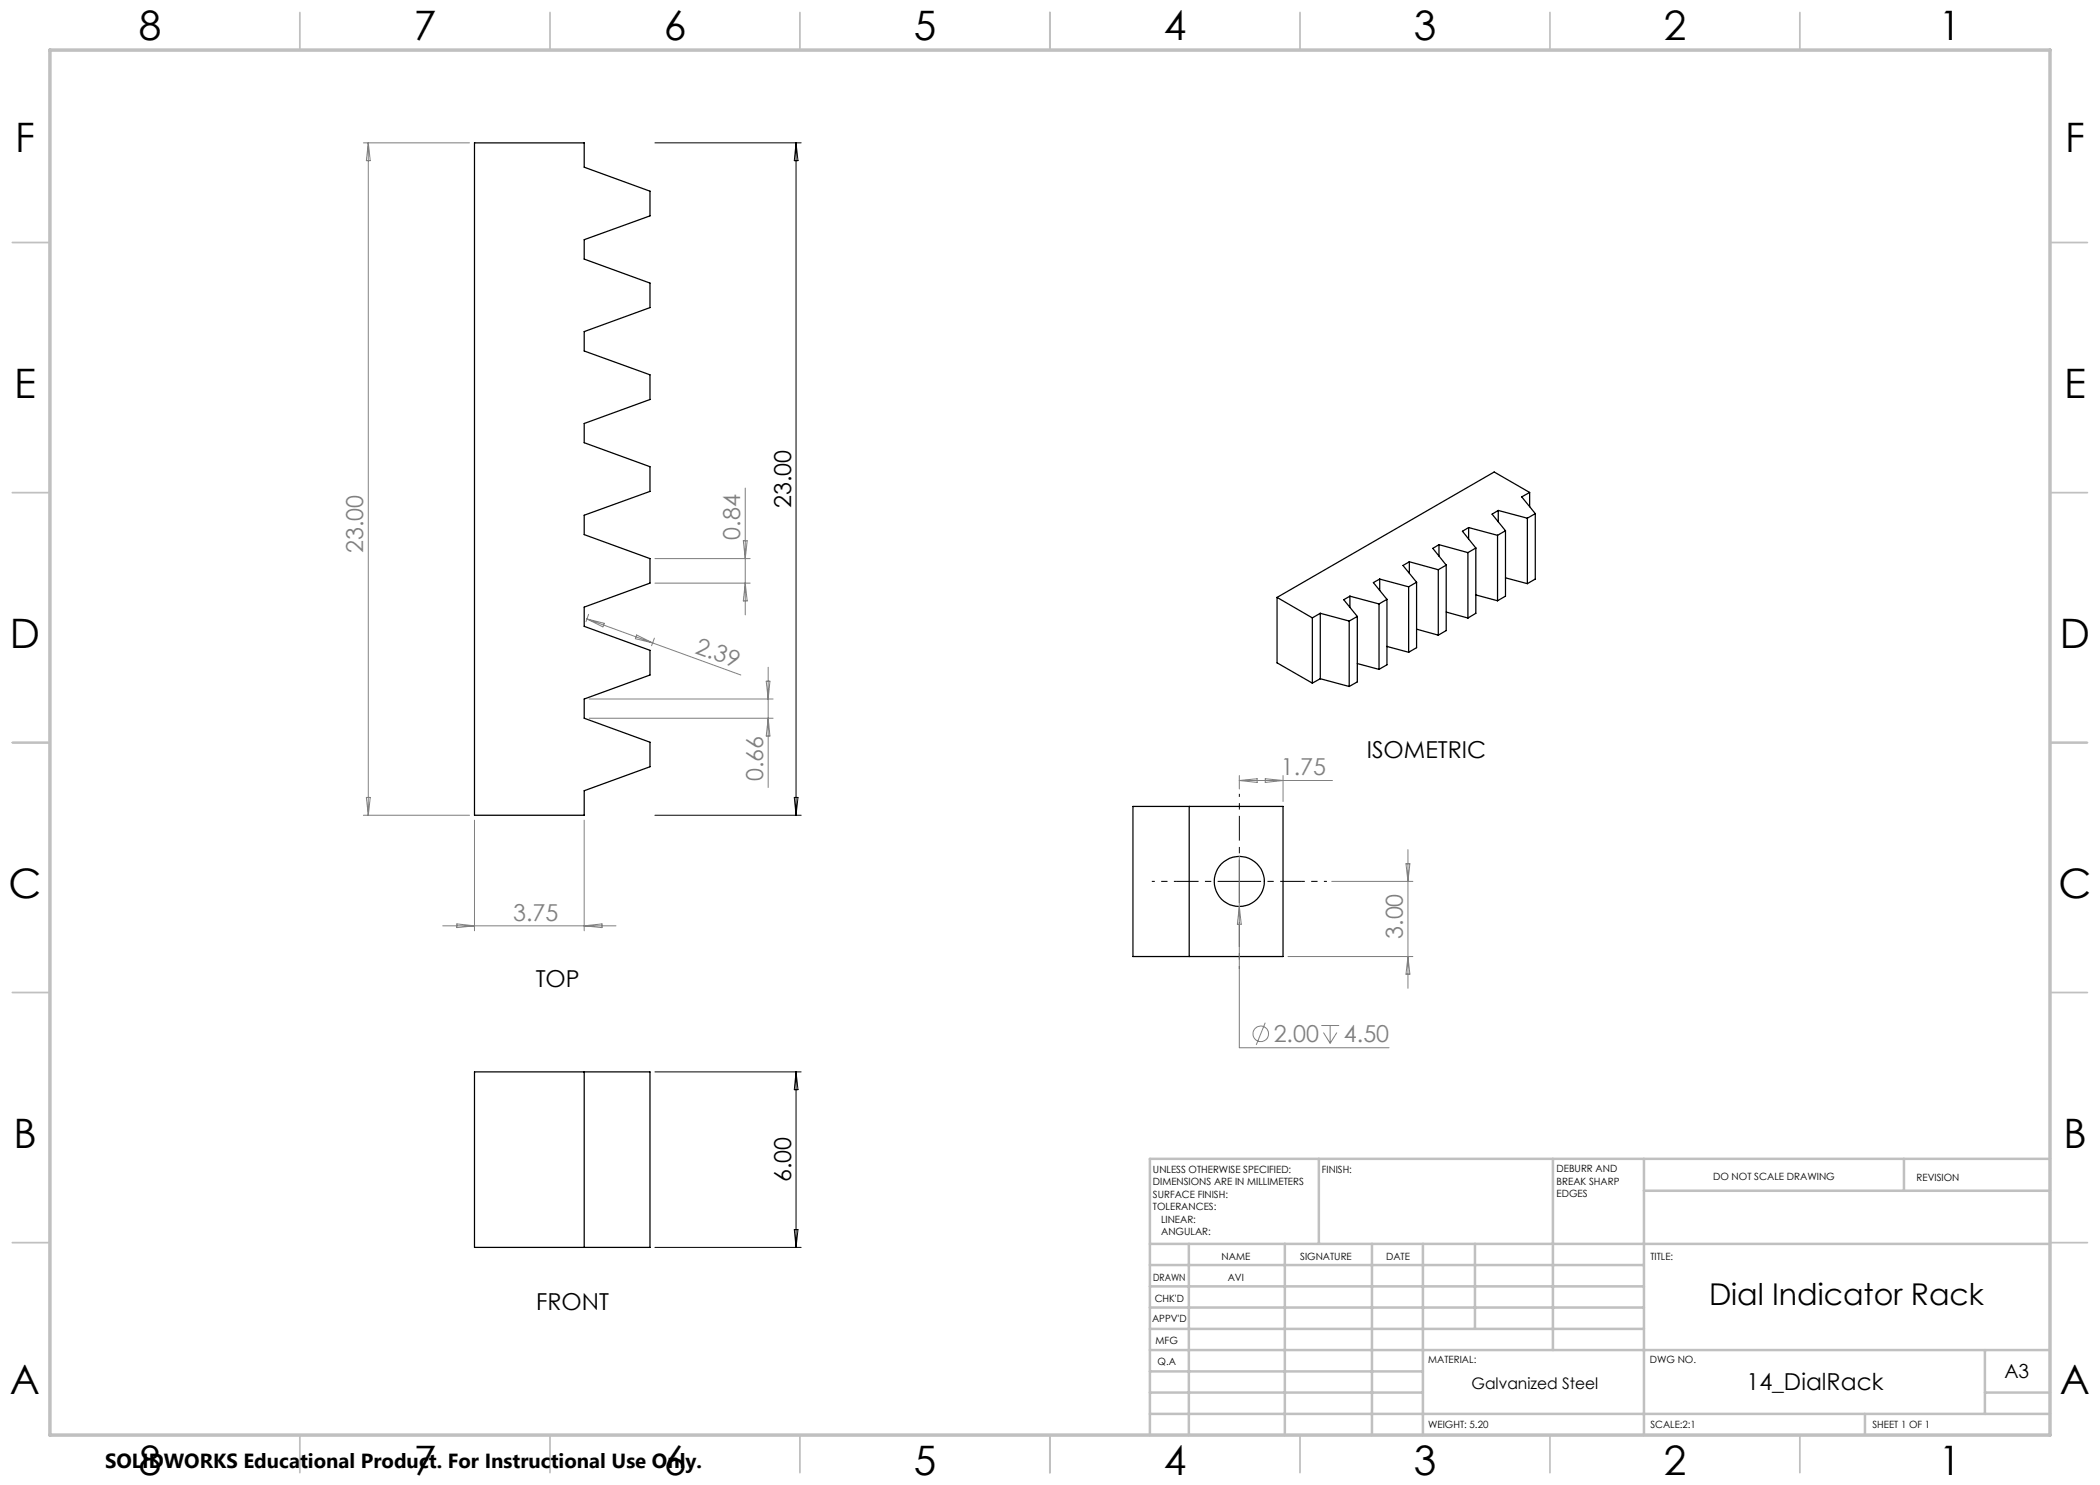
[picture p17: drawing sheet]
<svg xmlns="http://www.w3.org/2000/svg" width="420mm" height="297mm" viewBox="0 0 420 297" stroke-linecap="round" stroke-linejoin="round" font-family="sans-serif">
<defs><g id="words">
<g font-size="8.1">
<text x="27.7" y="8">8</text>
<text x="82.7" y="8">7</text>
<text x="132.7" y="8">6</text>
<text x="182.7" y="8">5</text>
<text x="232.7" y="8">4</text>
<text x="282.7" y="8">3</text>
<text x="332.7" y="8">2</text>
<text x="387.7" y="8">1</text>
<text x="3" y="30.4">F</text>
<text x="413" y="30.4">F</text>
<text x="2.8" y="79.6">E</text>
<text x="412.8" y="79.6">E</text>
<text x="2" y="129.6">D</text>
<text x="412" y="129.6">D</text>
<text x="1.7" y="179.6">C</text>
<text x="411.7" y="179.6">C</text>
<text x="2.7" y="229.6">B</text>
<text x="412.7" y="229.6">B</text>
<text x="2" y="278.9">A</text>
<text x="412" y="278.9">A</text>
<text x="27.7" y="295">8</text>
<text x="82.7" y="295">7</text>
<text x="132.7" y="295">6</text>
<text x="182.7" y="295">5</text>
<text x="232.7" y="295">4</text>
<text x="282.7" y="295">3</text>
<text x="332.7" y="295">2</text>
<text x="387.7" y="295">1</text>
</g>
<text font-size="6" x="341.8" y="261">Dial Indicator Rack</text>
<g font-size="4.7">
<text x="158.2" y="101.6" transform="rotate(-90 158.2 101.6)">23.00</text>
<text x="273.4" y="151.5">ISOMETRIC</text>
<text x="107.1" y="197.3">TOP</text>
<text x="158.2" y="236.4" transform="rotate(-90 158.2 236.4)">6.00</text>
<text x="107.2" y="261.9">FRONT</text>
<text x="349.3" y="278">14_DialRack</text>
</g>
<g font-size="4.7" fill="#808080">
<text x="148" y="107.9" transform="rotate(-90 148 107.9)">0.84</text>
<text x="72.7" y="110.6" transform="rotate(-90 72.7 110.6)">23.00</text>
<text x="138.8" y="130.5" transform="rotate(20 138.8 130.5)">2.39</text>
<text x="256.2" y="155.1">1.75</text>
<text x="152.6" y="156.2" transform="rotate(-90 152.6 156.2)">0.66</text>
<text x="102.6" y="184.1">3.75</text>
<text x="280.6" y="187.8" transform="rotate(-90 280.6 187.8)">3.00</text>
<text x="254.7" y="208.5">2.00</text>
<text x="268.8" y="208.5">4.50</text>
</g>
<text font-size="4.1" x="21" y="293.7">SOLIDWORKS Educational Product. For Instructional Use Only.</text>
<text font-size="3.9" x="400.9" y="275.5">A3</text>
<text font-size="3.2" x="294.3" y="277.9">Galvanized Steel</text>
<g font-size="2">
<text x="230.6" y="234.6">UNLESS OTHERWISE SPECIFIED:</text>
<text x="230.6" y="237.1">DIMENSIONS ARE IN MILLIMETERS</text>
<text x="230.6" y="239.6">SURFACE FINISH:</text>
<text x="264.4" y="234.6">FINISH:</text>
<text x="311.3" y="234.5">DEBURR AND</text>
<text x="311.3" y="237">BREAK SHARP</text>
<text x="311.3" y="239.5">EDGES</text>
<text x="342.6" y="236">DO NOT SCALE DRAWING</text>
<text x="383.3" y="236.2">REVISION</text>
<text x="230.6" y="242.1">TOLERANCES:</text>
<text x="232.2" y="244.6">LINEAR:</text>
<text x="232.2" y="247.1">ANGULAR:</text>
<text x="244.3" y="252">NAME</text>
<text x="260" y="251.9">SIGNATURE</text>
<text x="277.2" y="251.9">DATE</text>
<text x="330.1" y="251.9">TITLE:</text>
<text x="230.6" y="256.1">DRAWN</text>
<text x="245.5" y="256.1">AVI</text>
<text x="230.9" y="260.3">CHK'D</text>
<text x="230.4" y="264.4">APPV'D</text>
<text x="231.1" y="268.8">MFG</text>
<text x="231.5" y="273">Q.A</text>
<text x="285.6" y="272.5">MATERIAL:</text>
<text x="330" y="272.5">DWG NO.</text>
<text x="285.6" y="285.5">WEIGHT: 5.20</text>
<text x="330.1" y="285.6">SCALE:2:1</text>
<text x="374.5" y="285.6">SHEET 1 OF 1</text>
</g>
</g></defs>
<g fill="none" stroke="#000" stroke-width=".25">
<path d="M94.9 28.6h21.9v4.8l13.2 4.8v5l-13.2 4.7v3.9l13.2 4.8v4.9l-13.2 4.8v3.9l13.2 4.8v4.9l-13.2 4.8v3.8l13.2 4.8v5l-13.2 4.7v3.9l13.2 4.8v4.9l-13.2 4.8v3.9l13.2 4.8v4.9l-13.2 4.8v3.8l13.2 4.8v4.9l-13.2 4.8v5h-21.9zM305.9 98.5l-7.1-4.1-43.4 25.1M305.9 98.5l-1.6 .9 2.8 3.3M305.9 98.5v2.8M255.4 119.5l7.1 4.1M255.4 119.5v13.1l7.1 4M270 119.2l-1.3 .7 2.8 3.4M270 119.2l5.8 1.6M270 119.2v2.3M275.9 115.8l5.8 1.6M275.9 115.8l-1.2 .7 2.7 3.4M275.9 115.8v2.3"/>
<path d="M277.4 119.9l-1.6 .9M277.4 119.9v13.1l-1.6 .9M281.7 117.4v13.1M281.9 112.4l5.8 1.5M281.9 112.4l-1.3 .7 2.7 3.3M281.9 112.4v2.2M283.3 116.4l-1.6 1M283.3 116.4v13.1l-1.6 1M287.7 113.9v13.1M287.8 108.9l5.8 1.6M287.8 108.9l-1.2 .8 2.6 3.3M287.8 108.9v2.3"/>
<path d="M289.2 113l-1.5 .9M289.2 113v13.1l-1.5 .9M293.6 110.5v13.1M293.7 105.5l5.8 1.6M293.7 105.5l-1.2 .8 2.7 3.3M293.7 105.5v2.3M295.2 109.6l-1.6 .9M295.2 109.6v13.1l-1.6 .9M295.2 119l4.3 1.2M299.5 107.1v13.1M299.6 102.1l5.9 1.5M299.6 102.1l-1.2 .7 2.7 3.3"/>
<path d="M299.6 102.1v2.2M301.1 106.1l-1.6 1M301.1 106.1v13.1l-1.6 1M301.1 115.6l4.4 1.1M305.5 103.6v13.1M307.1 102.7l-1.6 .9M307.1 102.7v13.1l-1.6 .9M262.5 123.6v13M264.1 122.7l5.7 1.5M264.1 122.7l-1.6 .9M264.1 135.7l5.7 1.6M264.1 122.7v13"/>
<path d="M264.1 135.7l-1.6 .9M269.8 124.2v13.1M271.5 123.3l-1.7 .9M271.5 123.3v13.1l-1.7 .9M271.5 132.7l4.3 1.2M275.8 120.8v13.1M277.4 129.3l4.3 1.2M283.3 125.8l4.4 1.2M289.2 122.4l4.4 1.2M226.6 161.3h30v30h-30zM237.8 161.3v30M94.9 214.4h35.1v35.1h-35.1z"/>
<path d="M116.8 214.4v35.1"/>
<circle cx="247.9" cy="176.3" r="5"/>
</g>
<g fill="none" stroke="#808080" stroke-width=".2">
<path d="M72.7 28.6h21.2M73.7 28.6v134.5M73.7 28.6l.3 3.5h-.7zM149 97.6v25.4M131 116.6h19M131 111.7h19M148.7 108.2h.7l-.4 3.5zM149 116.6l.4 3.6h-.7zM117.4 123.8l30.8 11.2M117.4 123.8l3.5 .9-.3 .7zM117.7 122.9l-.5 1.5M117.8 139.8h36.8"/>
<path d="M127.3 127l3.2 1.6-3.4-.9zM130.9 127.6l-.6 1.5M153.2 136.2h.8l-.4 3.6zM153.6 133.5v24M73.3 159.5h.7l-.3 3.6zM117.8 143.6h36.8M153.6 143.6l.4 3.6h-.8zM247.9 155.1v2.7M247.9 156.1h18.6M247.9 156.1l3.5-.4v.8zM253 155.7l3.6 .4-3.6 .4zM256.6 155.1v5.2"/>
<path d="M72.7 163.1h21.2M94.9 164v22.2M116.8 164v22.2M247.9 171.3v38.2h29.9M266.3 176.3h16.3M281.2 172.8h.8l-.4 3.5zM281.6 169.9v27.8M88.5 185.2h34.7M91.4 184.8l3.5 .4-3.5 .3zM116.8 185.2l3.6-.4v.7zM247.9 181.3l.3 3.6h-.7zM257.6 191.3h25"/>
<path d="M281.6 191.3l.4 3.5h-.8zM253 204.5l-1.8 4.5M264.3 205.1h3.5M264.7 206.5l1.3 2.2M266 205.1v3.6M267.4 206.5l-1.4 2.2"/>
<circle cx="252.2" cy="206.8" r="1.56"/>
</g>
<path d="M247.9 176.3v-12.5M247.9 176.3h-12.5M247.9 176.3v12.5M247.9 176.3h12.5" fill="none" stroke="#000" stroke-width=".2" stroke-dasharray="15.2 1.3 1.3 1.3" stroke-dashoffset="10.9" stroke-linecap="butt"/>
<path d="M235.4 176.3h-5M247.9 163.8v-5M260.4 176.3h5M247.9 188.8v5" fill="none" stroke="#000" stroke-width=".2" stroke-dasharray="15.2 1.3 1.3 1.3" stroke-dashoffset="14.6" stroke-linecap="butt"/>
<path d="M131 28.6h29.2M159.2 28.6v134.5M159.2 28.6l.4 3.5h-.7zM158.9 159.5h.7l-.4 3.6zM131 163.1h29.2M131 214.4h29.2M159.2 214.4v35.1M159.2 214.4l.4 3.5h-.7zM131 249.5h29.2M158.9 245.9h.7l-.4 3.6z" fill="none" stroke="#000" stroke-width=".2"/>
<g fill="none" stroke="#c0c0c0" stroke-width=".35">
<path d="M60 2.5v7.5M110 2.5v7.5M160 2.5v7.5M210 2.5v7.5M260 2.5v7.5M310 2.5v7.5M360 2.5v7.5M2.5 48.5h7.5M410 48.5h7.5M2.5 98.5h7.5M410 98.5h7.5M2.5 148.5h7.5"/>
<path d="M410 148.5h7.5M2.5 198.5h7.5M410 198.5h7.5M2.5 248.5h7.5M410 248.5h7.5M60 287v7.5M110 287v7.5M160 287v7.5M210 287v7.5M260 287v7.5M310 287v7.5M360 287v7.5"/>
</g>
<g fill="none" stroke="#c0c0c0" stroke-width=".5">
<path d="M263.8 231.8v17M310.6 231.8v38.2M328.8 231.8v55.2M328.8 238.2h81.2M380.8 231.8v6.4M410 231.8h-180v55.2M230 248.8h180M230 257.3h98.8M230 253h98.8M237.8 248.8v38.2M257 248.8v38.2M274.4 248.8v38.2"/>
<path d="M284.6 248.8v38.2M295 248.8v17M230 265.8h98.8M230 261.5h98.8M230 278.5h54.6M230 274.3h54.6M230 270h180M397 278.5h13M397 270v12.8M230 282.8h180M373 282.8v4.2"/>
</g>
<path d="M10 10h400v277h-400z" fill="none" stroke="#c0c0c0" stroke-width=".7"/>
<use href="#words"/>
</svg>
